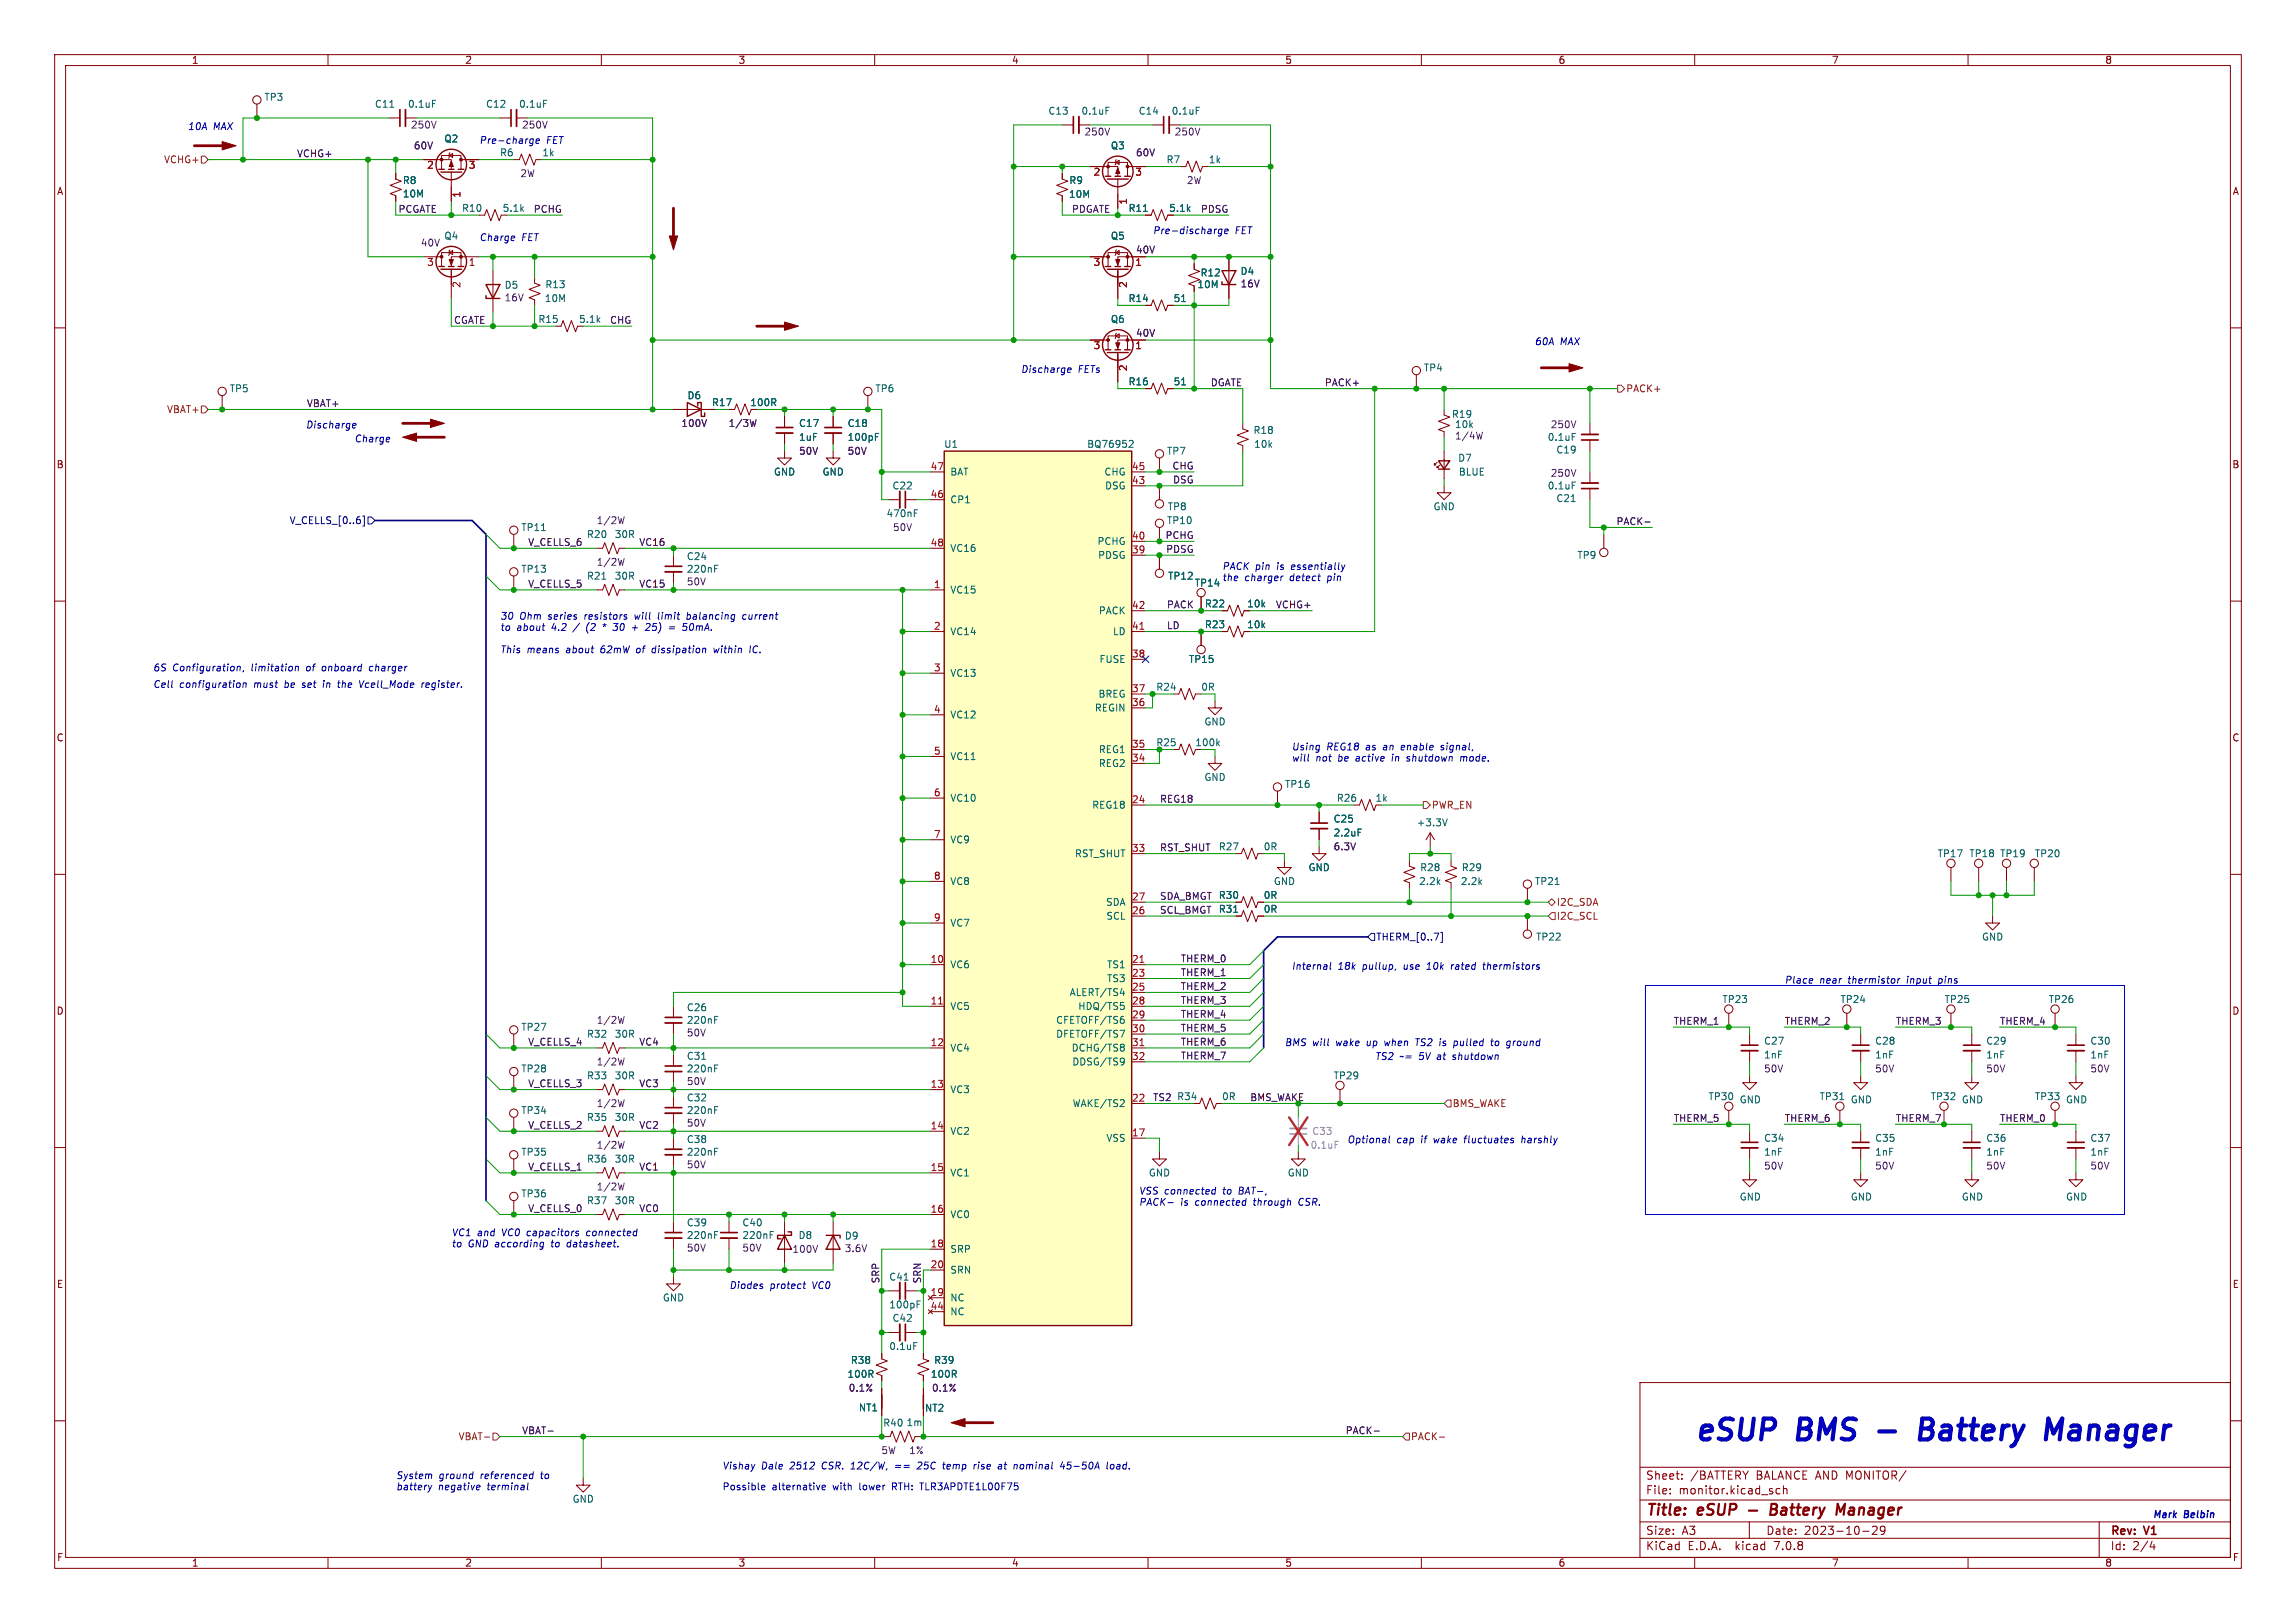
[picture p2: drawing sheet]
<svg xmlns="http://www.w3.org/2000/svg" width="420mm" height="297mm" viewBox="0 0 420 297" stroke-linecap="round" stroke-linejoin="round" font-family="sans-serif">
<defs><g id="words">
<g font-size="5.3" fill="#0000c2">
<text x="309.9" y="263.9">eSUP</text>
<text x="329" y="263.9">BMS</text>
<text x="354.4" y="263.9">Battery</text>
<text x="378.9" y="263.9">Manager</text>
</g>
<g font-size="2.8" fill="#840000">
<text x="301" y="277.9">Title:</text>
<text x="310.6" y="277.9">eSUP</text>
<text x="325.5" y="277.9">Battery</text>
<text x="338.4" y="277.9">Manager</text>
</g>
<g font-size="2.1" fill="#840000">
<text x="301" y="273.7">File:</text>
<text x="301" y="271">Sheet:</text>
<text x="307.1" y="273.7">monitor.kicad_sch</text>
<text x="309.2" y="271">/BATTERY</text>
<text x="321.3" y="271">BALANCE AND MONITOR/</text>
<text x="301" y="281.1">Size:</text>
<text x="307.6" y="281.1">A3</text>
<text x="323" y="281.1">Date:</text>
<text x="330" y="281.1">2023-10-29</text>
<text x="386" y="281.3">Rev:</text>
<text x="392.4" y="281.3">V1</text>
<text x="301" y="283.9">KiCad</text>
<text x="308.7" y="283.9">E.D.A.</text>
<text x="317.6" y="283.9">kicad</text>
<text x="324.8" y="283.9">7.0.8</text>
<text x="386" y="283.9">Id:</text>
<text x="390.1" y="283.9">2/4</text>
</g>
<g font-size="1.8" fill="#840000">
<text x="35" y="11.9">1</text>
<text x="85" y="11.9">2</text>
<text x="135" y="11.9">3</text>
<text x="185" y="11.9">4</text>
<text x="235" y="11.9">5</text>
<text x="285" y="11.9">6</text>
<text x="335" y="11.9">7</text>
<text x="385" y="11.9">8</text>
<text x="10.3" y="35.9">A</text>
<text x="408.3" y="35.9">A</text>
<text x="213.8" y="39">5.1k</text>
<text x="137.1" y="74.5">100R</text>
<text x="10.3" y="85.9">B</text>
<text x="408.2" y="85.9">B</text>
<text x="10.3" y="135.9">C</text>
<text x="408.2" y="135.9">C</text>
<text x="10.3" y="185.9">D</text>
<text x="408.2" y="185.9">D</text>
<text x="10.3" y="235.9">E</text>
<text x="408.3" y="235.9">E</text>
<text x="10.3" y="285.9">F</text>
<text x="35" y="286.9">1</text>
<text x="85" y="286.9">2</text>
<text x="135" y="286.9">3</text>
<text x="185" y="286.9">4</text>
<text x="235" y="286.9">5</text>
<text x="285" y="286.9">6</text>
<text x="335" y="286.9">7</text>
<text x="385" y="286.9">8</text>
<text x="408.3" y="285.9">F</text>
</g>
<g font-size="1.8" fill="#0000c2">
<text x="34.3" y="23.9">10A</text>
<text x="39" y="23.9">MAX</text>
<text x="87.6" y="26.4">Pre-charge</text>
<text x="99.9" y="26.4">FET</text>
<text x="87.6" y="44.2">Charge</text>
<text x="95.4" y="44.2">FET</text>
<text x="210.8" y="42.9">Pre-discharge</text>
<text x="225.9" y="42.9">FET</text>
<text x="280.7" y="63.3">60A</text>
<text x="285.3" y="63.3">MAX</text>
<text x="186.7" y="68.3">Discharge</text>
<text x="197.2" y="68.3">FETs</text>
<text x="55.9" y="78.5">Discharge</text>
<text x="64.8" y="81">Charge</text>
<text x="223.5" y="104.4">PACK pin</text>
<text x="223.5" y="106.4">the</text>
<text x="227.7" y="106.4">charger</text>
<text x="233.7" y="104.4">is</text>
<text x="236" y="106.4">detect</text>
<text x="236.5" y="104.4">essentially</text>
<text x="243.1" y="106.4">pin</text>
<text x="91.4" y="113.5">30</text>
<text x="95" y="113.5">Ohm</text>
<text x="100.4" y="113.5">series</text>
<text x="107.2" y="113.5">resistors</text>
<text x="116.6" y="113.5">will</text>
<text x="121" y="113.5">limit</text>
<text x="126.5" y="113.5">balancing</text>
<text x="136.9" y="113.5">current</text>
<text x="91.4" y="115.5">to</text>
<text x="91.4" y="119.6">This</text>
<text x="94.5" y="115.5">about</text>
<text x="96.4" y="119.6">means</text>
<text x="101" y="115.5">4.2</text>
<text x="103.6" y="119.6">about</text>
<text x="105.2" y="115.5">/</text>
<text x="107.7" y="115.5">(2</text>
<text x="110.1" y="119.6">62mW</text>
<text x="110.9" y="115.5">*</text>
<text x="113" y="115.5">30</text>
<text x="116.6" y="115.5">+</text>
<text x="116.9" y="119.6">of</text>
<text x="119.4" y="115.5">25)</text>
<text x="119.9" y="119.6">dissipation</text>
<text x="123.8" y="115.5">=</text>
<text x="126.6" y="115.5">50mA.</text>
<text x="131.4" y="119.6">within</text>
<text x="138.2" y="119.6">IC.</text>
<text x="27.9" y="126">Cell</text>
<text x="27.9" y="122.9">6S</text>
<text x="31.5" y="122.9">Configuration,</text>
<text x="32.8" y="126">configuration</text>
<text x="46.1" y="122.9">limitation</text>
<text x="46.5" y="126">must</text>
<text x="52.3" y="126">be</text>
<text x="55.7" y="126">set</text>
<text x="56.3" y="122.9">of</text>
<text x="59.4" y="122.9">onboard</text>
<text x="59.7" y="126">in</text>
<text x="62.7" y="126">the</text>
<text x="66.8" y="126">Vcell_Mode</text>
<text x="68.2" y="122.9">charger</text>
<text x="78.4" y="126">register.</text>
<text x="236.2" y="137.4">Using</text>
<text x="242.7" y="137.4">REG18</text>
<text x="249.9" y="137.4">as</text>
<text x="253.3" y="137.4">an</text>
<text x="256.7" y="137.4">enable</text>
<text x="264.2" y="137.4">signal,</text>
<text x="236.2" y="139.5">will</text>
<text x="240.7" y="139.5">not</text>
<text x="244.9" y="139.5">be</text>
<text x="248.3" y="139.5">active</text>
<text x="255.1" y="139.5">in</text>
<text x="258" y="139.5">shutdown</text>
<text x="268" y="139.5">mode.</text>
<text x="236.2" y="177.6">Internal</text>
<text x="244.7" y="177.6">18k</text>
<text x="249.3" y="177.6">pullup,</text>
<text x="257" y="177.6">use</text>
<text x="261.5" y="177.6">10k</text>
<text x="266.1" y="177.6">rated</text>
<text x="272.2" y="177.6">thermistors</text>
<text x="326.4" y="180.1">Place</text>
<text x="332.8" y="180.1">near</text>
<text x="338.2" y="180.1">thermistor</text>
<text x="349.1" y="180.1">input</text>
<text x="355" y="180.1">pins</text>
<text x="234.9" y="191.5">BMS will</text>
<text x="244.5" y="191.5">wake</text>
<text x="250.3" y="191.5">up</text>
<text x="253.7" y="191.5">when</text>
<text x="259.6" y="191.5">TS2</text>
<text x="264.2" y="191.5">is</text>
<text x="267" y="191.5">pulled</text>
<text x="274" y="191.5">to</text>
<text x="277.1" y="191.5">ground</text>
<text x="251.5" y="194.1">TS2</text>
<text x="256" y="194.1">~=</text>
<text x="259.7" y="194.1">5V at</text>
<text x="266.2" y="194.1">shutdown</text>
<text x="246.4" y="209.3">Optional</text>
<text x="255.5" y="209.3">cap</text>
<text x="260" y="209.3">if</text>
<text x="262.5" y="209.3">wake</text>
<text x="268.3" y="209.3">fluctuates</text>
<text x="279" y="209.3">harshly</text>
<text x="208.3" y="218.7">VSS connected</text>
<text x="208.3" y="220.7">PACK-</text>
<text x="215.9" y="220.7">is</text>
<text x="218.7" y="220.7">connected</text>
<text x="223.8" y="218.7">to</text>
<text x="226.9" y="218.7">BAT-,</text>
<text x="229.6" y="220.7">through</text>
<text x="238" y="220.7">CSR.</text>
<text x="82.5" y="226.3">VC1</text>
<text x="87.3" y="226.3">and</text>
<text x="91.9" y="226.3">VC0 capacitors</text>
<text x="107.7" y="226.3">connected</text>
<text x="82.5" y="228.4">to</text>
<text x="85.6" y="228.4">GND according</text>
<text x="101.1" y="228.4">to</text>
<text x="104.2" y="228.4">datasheet.</text>
<text x="133.3" y="236">Diodes</text>
<text x="140.8" y="236">protect</text>
<text x="148.7" y="236">VC0</text>
<text x="132.1" y="269">Vishay</text>
<text x="139.2" y="269">Dale</text>
<text x="144.6" y="269">2512</text>
<text x="150.6" y="269">CSR.</text>
<text x="156.1" y="269">12C/W,</text>
<text x="164.4" y="269">==</text>
<text x="168.7" y="269">25C</text>
<text x="173.5" y="269">temp</text>
<text x="179.4" y="269">rise</text>
<text x="184" y="269">at</text>
<text x="187.1" y="269">nominal</text>
<text x="195.8" y="269">45-50A</text>
<text x="204.5" y="269">load.</text>
<text x="72.4" y="270.8">System</text>
<text x="72.4" y="272.8">battery</text>
<text x="80.2" y="272.8">negative</text>
<text x="80.3" y="270.8">ground</text>
<text x="88" y="270.8">referenced</text>
<text x="89.2" y="272.8">terminal</text>
<text x="99.2" y="270.8">to</text>
<text x="132.1" y="272.8">Possible</text>
<text x="141.2" y="272.8">alternative</text>
<text x="152.5" y="272.8">with</text>
<text x="157.5" y="272.8">lower</text>
<text x="163.7" y="272.8">RTH: TLR3APDTE1L00F75</text>
<text x="393.7" y="277.9">Mark</text>
<text x="399.6" y="277.9">Belbin</text>
</g>
<g font-size="1.8" fill="#006464">
<text x="48.3" y="18.6">TP3</text>
<text x="68.5" y="19.9">C11</text>
<text x="74.5" y="19.9">0.1uF</text>
<text x="88.8" y="19.9">C12</text>
<text x="94.9" y="19.9">0.1uF</text>
<text x="191.7" y="21.2">C13</text>
<text x="197.7" y="21.2">0.1uF</text>
<text x="208.2" y="21.2">C14</text>
<text x="214.2" y="21.2">0.1uF</text>
<text x="81.2" y="26.3">Q2</text>
<text x="91.4" y="28.8">R6</text>
<text x="99.1" y="28.8">1k</text>
<text x="203.1" y="27.5">Q3</text>
<text x="73.6" y="33.9">R8</text>
<text x="195.5" y="33.9">R9</text>
<text x="213.3" y="30.1">R7</text>
<text x="221" y="30.1">1k</text>
<text x="73.6" y="36.3">10M</text>
<text x="84.4" y="39">R10</text>
<text x="91.9" y="39">5.1k</text>
<text x="195.4" y="36.4">10M</text>
<text x="206.3" y="39">R11</text>
<text x="81.2" y="44">Q4</text>
<text x="203.1" y="44">Q5</text>
<text x="92.2" y="53">D5</text>
<text x="99.7" y="52.9">R13</text>
<text x="218.9" y="52.9">10M</text>
<text x="219.5" y="50.8">R12</text>
<text x="226.8" y="50.5">D4</text>
<text x="98.4" y="59.3">R15</text>
<text x="99.6" y="55.5">10M</text>
<text x="105.8" y="59.3">5.1k</text>
<text x="203.1" y="59.3">Q6</text>
<text x="206.3" y="55.5">R14</text>
<text x="214.6" y="55.5">51</text>
<text x="41.9" y="72">TP5</text>
<text x="160" y="72">TP6</text>
<text x="206.3" y="70.7">R16</text>
<text x="214.6" y="70.7">51</text>
<text x="260.4" y="68.2">TP4</text>
<text x="125.7" y="73.3">D6</text>
<text x="130.1" y="74.5">R17</text>
<text x="265.5" y="76.7">R19</text>
<text x="146.1" y="80.9">1uF</text>
<text x="146.1" y="78.3">C17</text>
<text x="154.9" y="80.9">100pF</text>
<text x="154.9" y="78.3">C18</text>
<text x="172.6" y="82.1">U1</text>
<text x="198.8" y="82.1">BQ76952</text>
<text x="213.4" y="83.4">TP7</text>
<text x="229.2" y="79.6">R18</text>
<text x="229.3" y="82.1">10k</text>
<text x="266" y="78.5">10k</text>
<text x="283" y="80.9">0.1uF</text>
<text x="284.6" y="83.2">C19</text>
<text x="141.5" y="87.2">GND</text>
<text x="150.4" y="87.2">GND</text>
<text x="163.2" y="89.8">C22</text>
<text x="173.7" y="87.2">BAT</text>
<text x="201.9" y="87.2">CHG</text>
<text x="202" y="89.8">DSG</text>
<text x="266.6" y="84.7">D7</text>
<text x="266.8" y="87.2">BLUE</text>
<text x="283" y="89.8">0.1uF</text>
<text x="162.1" y="94.8">470nF</text>
<text x="173.7" y="92.3">CP1</text>
<text x="213.5" y="93.6">TP8</text>
<text x="262.1" y="93.6">GND</text>
<text x="284.6" y="92.1">C21</text>
<text x="95.3" y="97.4">TP11</text>
<text x="107.3" y="98.7">R20</text>
<text x="112.4" y="98.7">30R</text>
<text x="173.7" y="101.2">VC16</text>
<text x="200.7" y="99.9">PCHG</text>
<text x="213.4" y="96.1">TP10</text>
<text x="95.3" y="105">TP13</text>
<text x="107.3" y="106.3">R21</text>
<text x="112.4" y="106.3">30R</text>
<text x="125.5" y="105">220nF</text>
<text x="125.5" y="102.7">C24</text>
<text x="200.8" y="102.5">PDSG</text>
<text x="213.6" y="106.3">TP12</text>
<text x="218.4" y="107.5">TP14</text>
<text x="288.4" y="102.5">TP9</text>
<text x="173.7" y="108.8">VC15</text>
<text x="200.9" y="112.6">PACK</text>
<text x="220.3" y="111.4">R22</text>
<text x="228" y="111.4">10k</text>
<text x="173.7" y="116.4">VC14</text>
<text x="203.5" y="116.4">LD</text>
<text x="220.3" y="115.2">R23</text>
<text x="228" y="115.2">10k</text>
<text x="173.7" y="124.1">VC13</text>
<text x="201" y="121.5">FUSE</text>
<text x="217.4" y="121.5">TP15</text>
<text x="173.7" y="131.7">VC12</text>
<text x="200.2" y="130.4">REGIN</text>
<text x="200.8" y="127.9">BREG</text>
<text x="211.4" y="126.6">R24</text>
<text x="220.2" y="132.9">GND</text>
<text x="173.7" y="139.3">VC11</text>
<text x="200.9" y="138">REG1</text>
<text x="200.9" y="140.6">REG2</text>
<text x="220.2" y="143.1">GND</text>
<text x="173.7" y="146.9">VC10</text>
<text x="199.7" y="148.2">REG18</text>
<text x="235" y="144.4">TP16</text>
<text x="244.4" y="146.9">R26</text>
<text x="251.5" y="146.9">1k</text>
<text x="173.7" y="154.5">VC9</text>
<text x="222.8" y="155.8">R27</text>
<text x="231.1" y="155.8">0R</text>
<text x="243.8" y="150.7">C25</text>
<text x="243.8" y="153.3">2.2uF</text>
<text x="259.1" y="151.4">+3.3V</text>
<text x="196.5" y="157.1">RST_SHUT</text>
<text x="239.3" y="159.6">GND</text>
<text x="259.7" y="159.6">R28</text>
<text x="267.3" y="159.6">R29</text>
<text x="354.3" y="157.1">TP17</text>
<text x="360.1" y="157.1">TP18</text>
<text x="365.8" y="157.1">TP19</text>
<text x="372.1" y="157.1">TP20</text>
<text x="173.7" y="162.2">VC8</text>
<text x="202.2" y="166">SDA</text>
<text x="222.8" y="164.7">R30</text>
<text x="222.8" y="167.2">R31</text>
<text x="231.1" y="164.7">0R</text>
<text x="231.1" y="167.2">0R</text>
<text x="232.9" y="162.2">GND</text>
<text x="259.5" y="162.2">2.2k</text>
<text x="267.1" y="162.2">2.2k</text>
<text x="280.7" y="162.2">TP21</text>
<text x="173.7" y="169.8">VC7</text>
<text x="202.3" y="168.5">SCL</text>
<text x="280.9" y="172.3">TP22</text>
<text x="362.5" y="172.3">GND</text>
<text x="173.7" y="177.4">VC6</text>
<text x="202.4" y="177.4">TS1</text>
<text x="202.4" y="179.9">TS3</text>
<text x="125.5" y="185.2">C26</text>
<text x="173.7" y="185">VC5</text>
<text x="195.6" y="182.5">ALERT/TS4</text>
<text x="197.1" y="185">HDQ/TS5</text>
<text x="315" y="183.7">TP23</text>
<text x="336.6" y="183.7">TP24</text>
<text x="355.6" y="183.7">TP25</text>
<text x="374.7" y="183.7">TP26</text>
<text x="95.3" y="188.8">TP27</text>
<text x="107.3" y="190.1">R32</text>
<text x="112.4" y="190.1">30R</text>
<text x="125.5" y="187.6">220nF</text>
<text x="193.1" y="187.6">CFETOFF/TS6</text>
<text x="193.1" y="190.1">DFETOFF/TS7</text>
<text x="322.6" y="191.4">C27</text>
<text x="342.9" y="191.4">C28</text>
<text x="363.2" y="191.4">C29</text>
<text x="382.3" y="191.4">C30</text>
<text x="95.3" y="196.4">TP28</text>
<text x="107.3" y="197.7">R33</text>
<text x="112.4" y="197.7">30R</text>
<text x="125.5" y="196.4">220nF</text>
<text x="125.5" y="194.1">C31</text>
<text x="173.7" y="192.6">VC4</text>
<text x="195.9" y="192.6">DCHG/TS8</text>
<text x="196.1" y="195.2">DDSG/TS9</text>
<text x="243.8" y="197.7">TP29</text>
<text x="322.6" y="193.9">1nF</text>
<text x="342.9" y="193.9">1nF</text>
<text x="363.2" y="193.9">1nF</text>
<text x="382.3" y="193.9">1nF</text>
<text x="125.5" y="201.8">C32</text>
<text x="173.7" y="200.3">VC3</text>
<text x="196.1" y="202.8">WAKE/TS2</text>
<text x="223.4" y="201.5">0R</text>
<text x="312.4" y="201.5">TP30</text>
<text x="318.1" y="202.1">GND</text>
<text x="332.8" y="201.5">TP31</text>
<text x="338.4" y="202.1">GND</text>
<text x="353.1" y="201.5">TP32</text>
<text x="358.8" y="202.1">GND</text>
<text x="372.1" y="201.5">TP33</text>
<text x="377.8" y="202.1">GND</text>
<text x="95.3" y="204.1">TP34</text>
<text x="107.3" y="205.3">R35</text>
<text x="112.4" y="205.3">30R</text>
<text x="125.5" y="204.1">220nF</text>
<text x="125.5" y="209.4">C38</text>
<text x="173.7" y="207.9">VC2</text>
<text x="202.3" y="209.1">VSS</text>
<text x="322.6" y="209.1">C34</text>
<text x="342.9" y="209.1">C35</text>
<text x="363.2" y="209.1">C36</text>
<text x="382.3" y="209.1">C37</text>
<text x="95.3" y="211.7">TP35</text>
<text x="107.3" y="213">R36</text>
<text x="112.4" y="213">30R</text>
<text x="125.5" y="211.7">220nF</text>
<text x="173.7" y="215.5">VC1</text>
<text x="210.1" y="215.5">GND</text>
<text x="235.5" y="215.5">GND</text>
<text x="322.6" y="211.7">1nF</text>
<text x="342.9" y="211.7">1nF</text>
<text x="363.2" y="211.7">1nF</text>
<text x="382.3" y="211.7">1nF</text>
<text x="95.3" y="219.3">TP36</text>
<text x="107.3" y="220.6">R37</text>
<text x="112.4" y="220.6">30R</text>
<text x="318.1" y="219.9">GND</text>
<text x="338.4" y="219.9">GND</text>
<text x="358.8" y="219.9">GND</text>
<text x="377.8" y="219.9">GND</text>
<text x="125.5" y="226.9">220nF</text>
<text x="125.5" y="224.6">C39</text>
<text x="135.7" y="226.9">220nF</text>
<text x="135.7" y="224.6">C40</text>
<text x="146" y="226.9">D8</text>
<text x="154.4" y="227">D9</text>
<text x="173.7" y="223.1">VC0</text>
<text x="173.7" y="229.5">SRP</text>
<text x="173.7" y="233.3">SRN</text>
<text x="121.2" y="238.4">GND</text>
<text x="162.6" y="239.6">100pF</text>
<text x="162.6" y="234.5">C41</text>
<text x="173.7" y="238.4">NC</text>
<text x="163.2" y="242.1">C42</text>
<text x="173.7" y="240.9">NC</text>
<text x="155.5" y="249.8">R38</text>
<text x="162.6" y="247.2">0.1uF</text>
<text x="170.8" y="249.8">R39</text>
<text x="154.9" y="252.3">100R</text>
<text x="170.2" y="252.3">100R</text>
<text x="157" y="258.5">NT1</text>
<text x="161.5" y="261.3">R40</text>
<text x="165.7" y="261.2">1m</text>
<text x="169.1" y="258.5">NT2</text>
<text x="104.6" y="275.2">GND</text>
</g>
<g font-size="1.8" fill="#840084">
<text x="75.1" y="23.7">250V</text>
<text x="95.4" y="23.7">250V</text>
<text x="75.6" y="27.5">60V</text>
<text x="198.3" y="25">250V</text>
<text x="207.7" y="28.8">60V</text>
<text x="214.8" y="25">250V</text>
<text x="95.1" y="32.6">2W</text>
<text x="217" y="33.9">2W</text>
<text x="76.9" y="45.3">40V</text>
<text x="207.7" y="46.6">40V</text>
<text x="226.8" y="52.8">16V</text>
<text x="92.2" y="55.3">16V</text>
<text x="207.7" y="61.8">40V</text>
<text x="124.5" y="78.3">100V</text>
<text x="133.2" y="78.3">1/3W</text>
<text x="146.1" y="83.4">50V</text>
<text x="154.9" y="83.4">50V</text>
<text x="266.1" y="80.6">1/4W</text>
<text x="283.6" y="78.6">250V</text>
<text x="283.6" y="87.5">250V</text>
<text x="109.1" y="96.1">1/2W</text>
<text x="163.2" y="97.4">50V</text>
<text x="109.1" y="103.7">1/2W</text>
<text x="125.5" y="107.3">50V</text>
<text x="243.8" y="155.8">6.3V</text>
<text x="109.1" y="187.6">1/2W</text>
<text x="125.5" y="189.9">50V</text>
<text x="109.1" y="195.2">1/2W</text>
<text x="322.6" y="196.4">50V</text>
<text x="342.9" y="196.4">50V</text>
<text x="363.2" y="196.4">50V</text>
<text x="382.3" y="196.4">50V</text>
<text x="109.1" y="202.8">1/2W</text>
<text x="125.5" y="198.8">50V</text>
<text x="125.5" y="206.4">50V</text>
<text x="109.1" y="210.4">1/2W</text>
<text x="125.5" y="214">50V</text>
<text x="322.6" y="214.2">50V</text>
<text x="342.9" y="214.2">50V</text>
<text x="363.2" y="214.2">50V</text>
<text x="382.3" y="214.2">50V</text>
<text x="109.1" y="218">1/2W</text>
<text x="125.5" y="229.2">50V</text>
<text x="135.7" y="229.2">50V</text>
<text x="144.9" y="229.5">100V</text>
<text x="154.4" y="229.3">3.6V</text>
<text x="155.1" y="254.9">0.1%</text>
<text x="170.4" y="254.9">0.1%</text>
<text x="161.1" y="266.3">5W</text>
<text x="166.2" y="266.3">1%</text>
</g>
<g font-size="1.8" fill="#0f0f0f">
<text x="54.2" y="28.9">VCHG+</text>
<text x="72.8" y="39">PCGATE</text>
<text x="97.5" y="39">PCHG</text>
<text x="196" y="39">PDGATE</text>
<text x="219.6" y="39">PDSG</text>
<text x="83" y="59.3">CGATE</text>
<text x="111.5" y="59.3">CHG</text>
<text x="221.4" y="70.8">DGATE</text>
<text x="242.2" y="70.8">PACK+</text>
<text x="56" y="74.6">VBAT+</text>
<text x="214.4" y="86">CHG</text>
<text x="214.5" y="88.6">DSG</text>
<text x="96.5" y="100">V_CELLS_6</text>
<text x="116.8" y="100">VC16</text>
<text x="213.1" y="98.7">PCHG</text>
<text x="213.2" y="101.3">PDSG</text>
<text x="295.6" y="96.2">PACK-</text>
<text x="96.5" y="107.6">V_CELLS_5</text>
<text x="116.8" y="107.6">VC15</text>
<text x="213.4" y="111.4">PACK</text>
<text x="233.3" y="111.4">VCHG+</text>
<text x="213.4" y="115.2">LD</text>
<text x="212.1" y="147">REG18</text>
<text x="212.1" y="155.9">RST_SHUT</text>
<text x="212.1" y="167.3">SCL_BMGT R31</text>
<text x="212.1" y="164.8">SDA_BMGT R30</text>
<text x="215.9" y="176.2">THERM_0</text>
<text x="215.9" y="178.7">THERM_1</text>
<text x="215.9" y="181.3">THERM_2</text>
<text x="215.9" y="183.8">THERM_3</text>
<text x="96.5" y="191.4">V_CELLS_4</text>
<text x="116.8" y="191.4">VC4</text>
<text x="215.9" y="188.9">THERM_5</text>
<text x="215.9" y="191.4">THERM_6</text>
<text x="215.9" y="186.3">THERM_4</text>
<text x="306.1" y="187.6">THERM_1</text>
<text x="326.4" y="187.6">THERM_2</text>
<text x="346.7" y="187.6">THERM_3</text>
<text x="365.8" y="187.6">THERM_4</text>
<text x="215.9" y="194">THERM_7</text>
<text x="96.5" y="199">V_CELLS_3</text>
<text x="116.8" y="199">VC3</text>
<text x="210.8" y="201.6">TS2 R34</text>
<text x="96.5" y="206.7">V_CELLS_2</text>
<text x="116.8" y="206.7">VC2</text>
<text x="306.1" y="205.4">THERM_5</text>
<text x="326.4" y="205.4">THERM_6</text>
<text x="346.7" y="205.4">THERM_7</text>
<text x="365.8" y="205.4">THERM_0</text>
<text x="96.5" y="214.3">V_CELLS_1</text>
<text x="116.8" y="214.3">VC1</text>
<text x="96.5" y="221.9">V_CELLS_0</text>
<text x="116.8" y="221.9">VC0</text>
<text x="160.9" y="234.9" transform="rotate(-90 160.9 234.9)">SRP</text>
<text x="168.6" y="234.9" transform="rotate(-90 168.6 234.9)">SRN</text>
<text x="95.4" y="262.5">VBAT-</text>
<text x="246.1" y="262.5">PACK-</text>
</g>
<g font-size="1.8" fill="#725600">
<text x="29.9" y="30.1">VCHG+</text>
<text x="297.4" y="72">PACK+</text>
<text x="30.4" y="75.8">VBAT+</text>
<text x="261.8" y="148.2">PWR_EN</text>
<text x="284.7" y="166">I2C_SDA</text>
<text x="284.7" y="168.5">I2C_SCL</text>
<text x="265.6" y="202.8">BMS_WAKE</text>
<text x="83.8" y="263.8">VBAT-</text>
<text x="258" y="263.8">PACK-</text>
</g>
<g font-size="1.8" fill="#a90000">
<text x="78" y="31.2">2</text>
<text x="85.7" y="31.2">3</text>
<text x="200" y="32.5">2</text>
<text x="207.6" y="32.5">3</text>
<text x="84.5" y="36.3" transform="rotate(-90 84.5 36.3)">1</text>
<text x="206.5" y="37.5" transform="rotate(-90 206.5 37.5)">1</text>
<text x="78" y="49">3</text>
<text x="84.5" y="52.8" transform="rotate(-90 84.5 52.8)">2</text>
<text x="85.7" y="49">1</text>
<text x="200" y="49">3</text>
<text x="206.5" y="52.8" transform="rotate(-90 206.5 52.8)">2</text>
<text x="207.6" y="49">1</text>
<text x="200" y="64.2">3</text>
<text x="207.6" y="64.2">1</text>
<text x="206.5" y="68" transform="rotate(-90 206.5 68)">2</text>
<text x="170.1" y="86.1">47</text>
<text x="207" y="88.6">43</text>
<text x="207" y="86.1">45</text>
<text x="170.1" y="91.2">46</text>
<text x="170.1" y="100.1">48</text>
<text x="207" y="101.3">39</text>
<text x="207" y="98.8">40</text>
<text x="170.7" y="107.7">1</text>
<text x="207" y="111.5">42</text>
<text x="170.7" y="115.3">2</text>
<text x="207" y="115.3">41</text>
<text x="170.7" y="122.9">3</text>
<text x="207" y="120.4">38</text>
<text x="170.7" y="130.6">4</text>
<text x="207" y="129.3">36</text>
<text x="207" y="126.7">37</text>
<text x="207" y="136.9">35</text>
<text x="170.7" y="138.2">5</text>
<text x="207" y="139.4">34</text>
<text x="170.7" y="145.8">6</text>
<text x="207" y="147.1">24</text>
<text x="170.7" y="153.4">7</text>
<text x="207" y="156">33</text>
<text x="170.7" y="161">8</text>
<text x="207" y="167.4">26</text>
<text x="207" y="164.8">27</text>
<text x="170.7" y="168.7">9</text>
<text x="170.1" y="176.3">10</text>
<text x="207" y="176.3">21</text>
<text x="207" y="178.8">23</text>
<text x="170.1" y="183.9">11</text>
<text x="207" y="183.9">28</text>
<text x="207" y="181.4">25</text>
<text x="170.1" y="191.5">12</text>
<text x="207" y="186.4">29</text>
<text x="207" y="189">30</text>
<text x="207" y="191.5">31</text>
<text x="207" y="194.1">32</text>
<text x="170.1" y="199.1">13</text>
<text x="207" y="201.7">22</text>
<text x="170.1" y="206.8">14</text>
<text x="207" y="208">17</text>
<text x="170.1" y="214.4">15</text>
<text x="170.1" y="222">16</text>
<text x="170.1" y="228.3">18</text>
<text x="170.1" y="232.2">20</text>
<text x="170.1" y="239.8">44</text>
<text x="170.1" y="237.2">19</text>
</g>
<g font-size="1.8" fill="#000084">
<text x="52.9" y="96.1">V_CELLS_[0..6]</text>
<text x="251.7" y="172.3">THERM_[0..7]</text>
</g>
<g font-size="1.8" fill="#009600">
<text x="219.6" y="126.6">0R</text>
<text x="211.4" y="136.8">R25</text>
<text x="218.5" y="136.8">100k</text>
<text x="228.6" y="201.6">BMS_WAKE</text>
</g>
<g font-size="1.8" fill="#989898">
<text x="239.9" y="207.9">C33</text>
<text x="239.6" y="210.4">0.1uF</text>
</g>
</g></defs>
<g fill="none" stroke="#840000" stroke-width=".18">
<path d="M10 10h400v277h-400zM12 12h396v273h-396zM47 19.1v2.5M60 10v2M110 10v2M160 10v2M210 10v2M260 10v2M310 10v2M360 10v2M71.1 21.6h2.1M72.4 31.8v1l1 .3-2 .8 2 .8-2 .7 1 .4v1"/>
<path d="M74.2 21.6h2M77.5 29.2h5v1.8M80.8 31v-2.6h3.5v2.6M82.2 28.4l.6-.3v.7zM82.3 27.9l-.1 .2v.7l-.2 .2M82.5 31.5v5.3M84.3 29.2h3.3M87.6 39.4h1l.4-1 .8 2 .8-2 .7 2 .4-1M91.4 21.6h2.1M94 29.2h1l.4-1 .7 2 .8-2 .8 2 .3-1h1.1M94.5 21.6h2M194.3 31.8v1l1 .3-2 .8 2 .8-2 .7 1 .4v1"/>
<path d="M194.3 22.9h2M197.4 22.9h2M199.4 30.5h5.1v1.8M202.7 32.3v-2.6h3.5v2.6M204.1 29.7l.6-.4v.8zM204.2 29.2l-.1 .1v.8l-.1 .1M204.5 32.8v5.3M206.2 30.5h3.3M209.5 39.4h1.1l.3-1 .8 2 .8-2 .7 2 .4-1M210.8 22.9h2.1M213.9 22.9h2M215.9 30.5h1l.4-1 .8 2 .7-2 .8 2 .4-1h1"/>
<path d="M10 60h2M77.5 47h3.3M80.8 48.8v-2.6h3.5v2.6M82.2 46.2l.6-.4v.8zM82.3 45.7l-.1 .1v.8l-.2 .1M82.5 49.3v5.3M87.6 47h-5.1v1.8M90.2 49.5v7.7M97.8 50.8v1l1 .4-2 .8 2 .7-2 .8 1 .4v1M101.6 59.7h1l.4-1 .8 2 .7-2 .8 2 .4-1M199.4 47h3.3M202.7 48.8v-2.6h3.5v2.6"/>
<path d="M204.1 46.2l.6-.4v.8zM204.2 45.7l-.1 .1v.8l-.1 .1M204.5 49.3v5.3M209.5 55.9h1.1l.3-1 .8 2 .8-2 .7 2 .4-1h1M209.5 47h-5v1.8M218.4 48.3v1l1.1 .4-2.1 .7 2.1 .8-2.1 .7 1 .4v1M224.8 47v7.6M408 60h2M40.6 72.4v2.5M123.2 74.9h7.6M133.3 74.9h1.1l.3-1 .8 2 .8-2 .7 2 .4-1M143.5 76.2v2"/>
<path d="M143.5 79.2v2.1M152.4 76.2v2M152.4 79.2v2.1M158.7 72.4v2.5M199.4 62.2h3.3M202.7 64v-2.5h3.5v2.5M204.1 61.5l.6-.4v.7zM204.2 61l-.1 .1v.7l-.1 .2M204.5 64.5v5.4M209.5 71.1h1.1l.3-1 .8 2 .8-2 .7 2 .4-1h1M209.5 62.2h-5v1.8M227.3 77.5v1l1 .4-2 .7 2 .8-2 .8 1 .3v1.1"/>
<path d="M259.1 68.6v2.5M264.2 74.9v1l1 .4-2.1 .8 2.1 .8-2.1 .7 1.1 .4v1M290.8 77.5v2M94 97.8v2.5M143.5 82.6v1.2h1.3l-1.3 1.3-1.3-1.3h1.3M152.4 82.6v1.2h1.3l-1.3 1.3-1.3-1.3h1.3M162.6 91.4h2M165.6 91.4h2M170.2 91.4h2.5M170.2 86.4h2.5M207 86.4h2.5M207 99.1h2.5"/>
<path d="M207 88.9h2.5M212.1 83.8v2.6M212.1 88.9v2.5M212.1 96.5v2.6M262.9 84.6l-.5 .5v-.3v.3h.2M263.4 85.1l-.5 .5v-.3v.3h.2M264.2 88.9v1.3h1.2l-1.2 1.2-1.3-1.2h1.3M264.2 82.6v5M290.8 80.5v2.1M290.8 86.4v2M290.8 89.4v2M293.4 97.8v2.5"/>
<path d="M10 110h2M94 105.4v2.6M109.2 100.3h1l.4-1 .8 2 .7-2 .8 2 .4-1h1M109.2 108h1l.4-1.1 .8 2.1 .7-2.1 .8 2.1 .4-1h1M123.2 101.6v2M123.2 104.6v2.1M170.2 108h2.5M170.2 115.6h2.5M170.2 100.3h2.5M207 115.6h2.5M207 111.8h2.5M207 101.6h2.5"/>
<path d="M212.1 101.6v2.5M219.7 109.2v2.6M219.7 115.6v2.5M223.5 115.6h1l.4-1 .8 2 .7-2 .8 2 .4-1h1M223.5 111.8h1l.4-1.1 .8 2.1 .7-2.1 .8 2.1 .4-1h1M408 110h2M170.2 123.2h2.5M170.2 130.8h2.5M170.2 138.4h2.5M207 137.2h2.5M207 129.5h2.5M207 127h2.5"/>
<path d="M207 120.7h2.5M207 139.7h2.5M214.6 137.2h1l.4-1.1 .8 2.1 .8-2.1 .7 2.1 .4-1M214.6 127h1l.4-1 .8 2 .8-2 .7 2 .4-1h1M222.2 138.4v1.3h1.3l-1.3 1.3-1.2-1.3h1.2M222.2 128.3v1.2h1.3l-1.3 1.3-1.2-1.3h1.2M10 160h2M170.2 146.1h2.5M170.2 153.7h2.5M207 147.3h2.5M207 156.2h2.5M226.1 156.2h1l.4-1 .7 2 .8-2 .7 2 .4-1h1"/>
<path d="M233.7 144.8v2.5M234.9 157.5v1.3h1.3l-1.3 1.2-1.2-1.2h1.2M241.3 154.9v1.3h1.3l-1.3 1.3-1.3-1.3h1.3M241.3 148.6v2M241.3 151.6v2.1M247.6 147.3h1.1l.3-1 .8 2 .8-2 .7 2 .4-1M257.8 157.5v1l1 .4-2 .7 2 .8-2 .8 1 .3v1.1M261.6 152.4l-.7 1.3M261.6 152.4v2.5M261.6 152.4l.8 1.3M265.4 157.5v1l1 .4-2 .7 2 .8-2 .8 1 .3v1.1M356.9 158.8v2.5"/>
<path d="M361.9 158.8v2.5M367 158.8v2.5M372.1 158.8v2.5M408 160h2M170.2 176.5h2.5M170.2 161.3h2.5M170.2 168.9h2.5M207 176.5h2.5M207 179.1h2.5M207 167.6h2.5M207 165.1h2.5M226.1 165.1h1l.4-1 .7 2 .8-2 .7 2 .4-1h1"/>
<path d="M226.1 167.6h1l.4-1 .7 2.1 .8-2.1 .7 2.1 .4-1.1h1M279.4 162.6v2.5M279.4 167.6v2.6M364.5 167.6v1.3h1.3l-1.3 1.3-1.3-1.3h1.3M94 189.2v2.6M94 196.9v2.5M109.2 191.8h1l.4-1 .8 2 .7-2 .8 2 .4-1h1M109.2 199.4h1l.4-1 .8 2 .7-2 .8 2 .4-1h1M123.2 184.2v2M123.2 187.2v2M123.2 193v2.1M123.2 196.1v2"/>
<path d="M170.2 184.2h2.5M170.2 191.8h2.5M170.2 199.4h2.5M207 184.2h2.5M207 191.8h2.5M207 186.7h2.5M207 189.2h2.5M207 181.6h2.5M207 194.3h2.5M245.1 199.4v2.5M316.2 185.4v2.6M320 196.9v1.2h1.3l-1.3 1.3-1.2-1.3h1.2"/>
<path d="M320 189.2v2.1M320 192.3v2M337.8 185.4v2.6M340.4 196.9v1.2h1.2l-1.2 1.3-1.3-1.3h1.3M340.4 189.2v2.1M340.4 192.3v2M356.9 185.4v2.6M360.7 196.9v1.2h1.2l-1.2 1.3-1.3-1.3h1.3M360.7 189.2v2.1M360.7 192.3v2M375.9 185.4v2.6M379.7 196.9v1.2h1.3l-1.3 1.3-1.2-1.3h1.2"/>
<path d="M379.7 189.2v2.1M379.7 192.3v2M10 210h2M94 204.5v2.5M94 212.1v2.5M94 219.7v2.5M109.2 214.6h1l.4-1 .8 2 .7-2 .8 2 .4-1h1M109.2 207h1l.4-1 .8 2 .7-2 .8 2 .4-1h1M123.2 200.7v2M123.2 203.7v2M123.2 208.3v2M123.2 211.3v2.1"/>
<path d="M170.2 214.6h2.5M170.2 207h2.5M207 208.3h2.5M207 201.9h2.5M212.1 210.8v1.3h1.3l-1.3 1.3-1.3-1.3h1.3M218.4 201.9h1.1l.3-1 .8 2 .8-2 .7 2 .4-1h1M237.5 210.8v1.3h1.3l-1.3 1.3-1.3-1.3h1.3M316.2 203.2v2.5M320 214.6v1.3h1.3l-1.3 1.3-1.2-1.3h1.2M320 207v2M320 210.1v2M336.5 203.2v2.5"/>
<path d="M340.4 214.6v1.3h1.2l-1.2 1.3-1.3-1.3h1.3M340.4 207v2M340.4 210.1v2M355.6 203.2v2.5M360.7 214.6v1.3h1.2l-1.2 1.3-1.3-1.3h1.3M360.7 207v2M360.7 210.1v2M375.9 203.2v2.5M379.7 214.6v1.3h1.3l-1.3 1.3-1.2-1.3h1.2M379.7 207v2M379.7 210.1v2M408 210h2"/>
<path d="M109.2 222.2h1l.4-1 .8 2.1 .7-2.1 .8 2.1 .4-1.1h1M123.2 233.7v1.2h1.3l-1.3 1.3-1.3-1.3h1.3M123.2 223.5v2.1M123.2 226.6v2M133.3 223.5v2.1M133.3 226.6v2M143.5 223.5v7.6M152.4 223.5v7.6M162.6 236.2h2M165.6 236.2h2M169.8 239.6l.8 .8M170.2 222.2h2.5"/>
<path d="M170.2 228.6h2.5M170.2 232.4h2.5M170.2 237.5h2.5M170.6 239.6l-.8 .8M10 260h2M161.3 247.6v1.1l1 .3-2 .8 2 .8-2 .7 1 .4v1M161.3 254v5.1M162.6 243.8h2M165.6 243.8h2M168.9 247.6v1.1l1 .3-2 .8 2 .8-2 .7 1 .4v1M168.9 254v5.1M170.2 240h2.5"/>
<path d="M300 253h108v32h-108zM408 260h2M106.7 270.5v1.3h1.2l-1.2 1.2-1.3-1.2h1.3M161.3 262.9h1.5l.4-1 .8 2 .7-2 .8 2 .7-2 .8 2 .4-1h1.5M300 278.5h108M300 274.5h108M300 268.5h108M305.5 273.2v.2M305.5 272.5v.1M307.7 270.5v.2M307.7 269.8v.1M320 278.5v3"/>
<path d="M325.6 272.5l-.4-.1-.3 .3v.4l.1 .2h.6M326.2 272.5l.2-.1 .4 .1 .1 .9M326.2 271.9v1.5M343.3 279.4v.5l-.9 .9h1M344 279.4l-.1 .5 .2 .2 .4 .1 .3-.3M344.7 279.4a.99 .99 0 0 1-.3 1.4h-.3M384 278.5v6.5M60 285v2M110 285v2M160 285v2M210 285v2M260 285v2"/>
<path d="M300 281.5h108M310 285v2M340.7 280.2h1.2M360 285v2M393.7 282l-.4 1.1h.9M394 282.6v1"/>
<circle cx="47" cy="18.3" r=".76"/>
<circle cx="40.6" cy="71.6" r=".76"/>
<circle cx="158.7" cy="71.6" r=".76"/>
<circle cx="259.1" cy="67.8" r=".76"/>
<circle cx="94" cy="97" r=".76"/>
<circle cx="212.1" cy="95.8" r=".76"/>
<circle cx="212.1" cy="83.1" r=".76"/>
<circle cx="212.1" cy="92.2" r=".76"/>
<circle cx="94" cy="104.6" r=".76"/>
<circle cx="212.1" cy="104.9" r=".76"/>
<circle cx="219.7" cy="118.9" r=".76"/>
<circle cx="219.7" cy="108.5" r=".76"/>
<circle cx="293.4" cy="101.1" r=".76"/>
<circle cx="233.7" cy="144" r=".76"/>
<circle cx="356.9" cy="158" r=".76"/>
<circle cx="362" cy="158" r=".76"/>
<circle cx="367" cy="158" r=".76"/>
<circle cx="372.1" cy="158" r=".76"/>
<circle cx="279.4" cy="161.8" r=".76"/>
<circle cx="279.4" cy="170.9" r=".76"/>
<circle cx="94" cy="188.5" r=".76"/>
<circle cx="94" cy="196.1" r=".76"/>
<circle cx="245.1" cy="198.6" r=".76"/>
<circle cx="316.2" cy="184.7" r=".76"/>
<circle cx="337.8" cy="184.7" r=".76"/>
<circle cx="356.9" cy="184.7" r=".76"/>
<circle cx="375.9" cy="184.7" r=".76"/>
<circle cx="94" cy="218.9" r=".76"/>
<circle cx="94" cy="211.3" r=".76"/>
<circle cx="94" cy="203.7" r=".76"/>
<circle cx="316.2" cy="202.4" r=".76"/>
<circle cx="336.6" cy="202.4" r=".76"/>
<circle cx="355.6" cy="202.4" r=".76"/>
<circle cx="375.9" cy="202.4" r=".76"/>
</g>
<path d="M319.9 276.4h1.5M323.9 276.2h.7M324.6 276.2l.3 .1M324.7 275.2h-.6l-.3 2 1-.1M324.8 276.1l-.2 .1M336.2 275.2l.4 1.4 .9-1.4-.3 2" fill="none" stroke="#840000" stroke-width=".4"/>
<path d="M35.6 26.7h6.3M123.2 38.1v6.4M138.4 59.7h6.4M73.7 77.5h6.3M281.9 67.3h6.4M74.9 80h6.4M175.3 260.3h6.3" fill="none" stroke="#840000" stroke-width=".51"/>
<g fill="#840000" stroke="#840000" stroke-width=".18">
<path d="M143.5 58.9l2.5 .8-2.5 .8z"/>
<path d="M40.6 25.9l2.6 .8-2.6 .7z"/>
<path d="M82.5 29.5l.4 1h-.7z"/>
<path d="M204.1 62.7h.8l-.4 1.1z"/>
<path d="M78.7 76.7l2.6 .8-2.6 .7z"/>
<path d="M73.7 80l2.5-.8v1.6z"/>
<path d="M122.4 43.2h1.6l-.8 2.5z"/>
<path d="M174 260.3l2.5-.7v1.5z"/>
<path d="M204.1 47.5h.8l-.4 1z"/>
<path d="M204.5 30.7l.4 1.1h-.8z"/>
<path d="M82.2 47.5h.7l-.4 1z"/>
<path d="M287 66.5l2.6 .8-2.6 .8z"/>
<circle cx="80.8" cy="29.2" r=".25"/>
<circle cx="84.3" cy="29.2" r=".25"/>
<circle cx="206.2" cy="62.2" r=".25"/>
<circle cx="202.7" cy="62.2" r=".25"/>
<circle cx="206.2" cy="47" r=".25"/>
<circle cx="202.7" cy="47" r=".25"/>
<circle cx="202.7" cy="30.5" r=".25"/>
<circle cx="206.2" cy="30.5" r=".25"/>
<circle cx="84.3" cy="47" r=".25"/>
<circle cx="80.8" cy="47" r=".25"/>
</g>
<g fill="none" stroke="#006464" stroke-width=".18">
<path d="M71.3 19.6h.7M79.1 18.4h.6M99.4 18.4h.6M202.3 19.6h.6M218.8 19.6h.6M209.2 38.7h.7M216.1 55.2h.8M160.1 79.9h.5M160.1 79.3h.6M216.1 70.4h.8M287.6 79.3h.6M99.1 97.1h.7"/>
<path d="M167.2 93.9h.5M167.2 93.3h.7M206.7 80.6l.5 .1 .1 .3-.8 .9h.8M287.4 91.8h.7M287.6 88.2h.6M110.1 106h.7M130.7 104.1h.4M130.7 103.4h.6M222.7 136l.4 .5M223.1 135.6l-.5 .5M248.4 151.7h.6M264.7 149.9l-.4 1.2"/>
<path d="M225.7 166.9h.7M284.5 161.9h.7M128.4 193.8h.7M130.7 186.6h.4M130.7 186h.6M130.7 195.5h.4M130.7 194.9h.6M204.9 188.5h.8l-.5 1.3M204.9 181.8h.8M205 183.5h.6M205.1 183.9h.3l.3 .3-.2 .5h-.4M205.4 191.1l.3 .2-.3 .3 .3 .3v.2l-.3 .2"/>
<path d="M205.4 193.6l.3 .3a.94 .94 0 0 1-.3 .9M205.5 186.5l.2 .2-.2 .5M205.7 194.2l-.3 .2M130.7 202.5h.6M130.7 203.1h.4M130.7 210.7h.4M130.7 210.1h.6M204.9 202.5h.8M205.6 201.4v.4M336.5 201.2h.8M130.7 226h.4M130.7 225.4h.6"/>
<path d="M140.9 226h.4M140.9 225.4h.6M165.4 234.3h.7M167.8 238.7h.4M167.8 238.1h.6M167.1 245.7h.7"/>
</g>
<g fill="none" stroke="#840000" stroke-width=".33">
<path d="M74.2 20.1v3M94.5 20.1v3M197.4 21.3v3.1M213.9 21.3v3.1M142 79.2h3M150.9 79.2h3M289.3 79.5h3.1M164.6 89.9v3.1M289.3 88.4h3.1M121.7 104.6h3M239.8 151.6h3M121.7 187.2h3"/>
<path d="M121.7 196.1h3M318.5 192.3h3.1M338.8 192.3h3.1M359.2 192.3h3M378.2 192.3h3.1M121.7 203.7h3M121.7 211.3h3M318.5 210.1h3.1M338.8 210.1h3.1M359.2 210.1h3M378.2 210.1h3.1M121.7 226.6h3"/>
<path d="M131.8 226.6h3.1M164.6 234.7v3M164.6 242.3v3.1"/>
</g>
<g fill="none" stroke="#840000" stroke-width=".3">
<path d="M73.2 20.1v3M93.5 20.1v3M196.3 21.3v3.1M212.9 21.3v3.1M142 78.2h3M150.9 78.2h3M165.6 89.9v3.1M289.3 80.5h3.1M289.3 89.4h3.1M121.7 103.6h3M239.8 150.6h3M121.7 186.2h3"/>
<path d="M121.7 195.1h3M318.5 191.3h3.1M338.8 191.3h3.1M359.2 191.3h3M378.2 191.3h3.1M121.7 202.7h3M121.7 210.3h3M318.5 209h3.1M338.8 209h3.1M359.2 209h3M378.2 209h3.1M121.7 225.6h3"/>
<path d="M131.8 225.6h3.1M165.6 234.7v3M165.6 242.3v3.1"/>
</g>
<g fill="none" stroke="#840000" stroke-width=".25">
<path d="M80.3 31h1M80.6 31.5h3.9M82 31h1.1M83.8 31h1M202.2 32.3h1M202.6 32.8h3.8M204 32.3h1M205.7 32.3h1.1M80.3 48.8h1M80.6 49.3h3.9M82 48.8h1.1M83.8 48.8h1"/>
<path d="M88.9 54.1v.5h2.5M88.9 52.1h2.5l-1.2 2.5zM202.2 48.8h1M202.6 49.3h3.8M204 48.8h1M205.7 48.8h1.1M223.5 51.6v.5h2.6M223.5 49.5h2.6l-1.3 2.6zM125.7 73.7l2.6 1.2-2.6 1.3zM127.6 74.3v-.6h.7v2.5h.6v-.6M202.2 64h1M202.6 64.5h3.8"/>
<path d="M204 64h1M205.7 64h1.1M172.7 82.6h34.3v160h-34.3zM263.1 84.3h2.1l-1 1.6zM263.1 85.9h2.1M143.5 226.1l1.3 2.5h-2.6zM144.1 225.4h.7v.7h-2.6v.6h.7M151.1 226.1h2.6v.5M152.4 226.1l1.3 2.5h-2.6zM161.3 255.3v2.5M168.9 255.3v2.5"/>
<circle cx="82.5" cy="30.1" r="2.79"/>
<circle cx="204.5" cy="31.4" r="2.79"/>
<circle cx="82.5" cy="47.9" r="2.79"/>
<circle cx="204.5" cy="47.9" r="2.79"/>
<circle cx="204.5" cy="63.1" r="2.79"/>
</g>
<path d="M138.3 76.8l-.3 1.2-.2-.9M271.2 79.1l-.3 1.2-.3-.9M114.2 94.6l-.3 1.2-.3-.9M114.2 102.2l-.3 1.2-.3-.9M114.2 186l-.3 1.3-.3-.9M114.2 193.6l-.3 1.3-.3-.9M114.2 208.9l-.3 1.2-.3-.9M114.2 216.5l-.3 1.2-.3-.9M114.2 201.2l-.3 1.3-.3-.9" fill="none" stroke="#840084" stroke-width=".18"/>
<path d="M172.7 82.6h34.3v160h-34.3z" fill="#ffffc2" stroke="#ffffc2" stroke-width=".18"/>
<path d="M208.5 115.2h.7M208.5 176.1h.7M171.7 183.7h.7M208.5 191.4h.7" fill="none" stroke="#a90000" stroke-width=".18"/>
<path d="M236 206.5h3" fill="none" stroke="#a1a1a1" stroke-width=".33"/>
<path d="M236 207.5h3" fill="none" stroke="#a1a1a1" stroke-width=".3"/>
<path d="M237.5 204.5v2M237.5 207.5v2.1" fill="none" stroke="#a1a1a1" stroke-width=".18"/>
<path d="M244.2 208.9h.6" fill="none" stroke="#989898" stroke-width=".18"/>
<path d="M235.8 204.5l3.4 5.1M239.2 204.5l-3.4 5.1" fill="none" stroke="#eb3a3d" stroke-width=".46"/>
<path d="M36.8 28.6h.7l.6 .6-.6 .6h-.7zM36.8 74.3h.7l.6 .6-.6 .7h-.7zM295.9 70.5h.6l.7 .6-.7 .7h-.6zM260.3 146.7h.7l.6 .6-.6 .7h-.7zM283.2 165.1l.6-.6 .7 .6-.7 .6zM283.8 167h.7v1.3h-.7l-.6-.7zM264.8 201.3h.6v1.3h-.6l-.6-.7zM88.6 263h1M90.2 262.3h.6l.6 .6-.6 .6h-.6zM257.2 262.3h.6v1.2h-.6l-.7-.6zM263.3 263h1" fill="none" stroke="#725600" stroke-width=".18"/>
<path d="M66.4 94.4h.3v1.9h-.3M67.3 94.6h.6l.7 .7-.7 .6h-.6zM208.9 120l1.3 1.3M210.2 120l-1.3 1.3M250.8 170.8h.7v1.3h-.7l-.6-.6zM263.5 170.6h.3v1.9h-.3" fill="none" stroke="#000084" stroke-width=".18"/>
<path d="M300.9 95.5h1M100.2 261.9h1M251.4 261.9h.9" fill="none" stroke="#0f0f0f" stroke-width=".18"/>
<g fill="none" stroke="#0000c2" stroke-width=".18">
<path d="M97 26.2h.5M97.6 25.5l-.4-.1-.2 .1M97.6 25.4l-.2 1-.1 .2-.3 .1M98.1 25.8l.6-.1-.1-.2-.3-.1-.2 .2v.6h.5M94 43.2l.1 .3-.6 .1M222.4 41.9h.2M223.5 42l-.3-.1-.3 .3 .1 .5h.4M223.5 41.9l-.1 1-.3 .3-.3-.1M224 42.3l.6-.1v-.2l-.3-.1-.2 .2-.1 .6h.5M64.5 77.9l.6-.1v-.3h-.4l-.2 .2v.6h.5M195.3 67.7l.6-.1v-.2l-.4-.1-.2 .2v.6h.5M71.1 80l.2 .3-.6 .1"/>
<path d="M110.3 114.3l.3 .1-.2 .2M112.3 115.4h.3M114.4 112.5h.3M114.5 112.9l.2 .2-.2 .2M115.7 114.9h.9M116.1 112.5l.2 .8M116.2 114.4l-.1 1M118.4 114.1l-.1 .1M118.7 114.1l.1 .1M118.8 114.6l-.8 .8h.8M119.4 118.7l-.1 .5 .2 .3M120.5 112.1l-.1 1 .2 .2"/>
<path d="M122.4 115.1h1M122.5 114.7h.9M125.4 114.6l.2 .2-.1 .5M125.6 113.3h.4M125.7 114.1h-.6l-.2 .6M125.8 112.1l-.2 1.2M126.1 112.5h-.4M128.8 118.6l.3 .2-.1 .7M130.6 118.6l.1 .9 .3-.6M136.5 112.5h-.4l-.2 .2v.6h.5M137.3 118.2l-.2 1.3M234.7 105.4l-.3 .1"/>
<path d="M245.4 103.4l.2 .8M245.6 104.2l-.1 .3M246 103.4l-.4 .8M43.4 122.1l.2-.2 .3 .1v.8M43.4 121.9l-.1 .9M43.6 125l.3 .1v.5l-.1 .2h-.3M44.5 125.1l.2-.1h.3v.8M44.5 125l-.1 .8M44.5 122.7l-.1 .3M54.1 122.1l.2-.2 .3 .1-.1 .8M54.1 121.9l-.1 .9M59.2 125l-.1 .8"/>
<path d="M59.3 124.5v.2M61.8 125h.4M62 124.5l-.1 1.1 .2 .2M65.7 124.5l.3 1.3 .6-1.3M67.7 122l-.1 .5 .2 .3M77.2 125l-.1 .8M77.6 125l-.4 .2M257.3 139.2l.4 .1M257.6 138.4l-.2 .3 .1 .2M263.5 137.2h.4M263.8 136.4l-.2 .2 .2 .2M267.3 138.4l-.1 .9"/>
<path d="M267.6 138.4l-.4 .2M243.4 176.1l-.1 1.1 .1 .2M255.3 177.3l-.1 .3M261 177.4h.7M261.2 176.4l-.1 .1M265.6 176.5l-.1 .9M265.6 176.7l-.1 .1M271.3 176.5h.4M271.5 176.1l-.1 1.1 .2 .2M281.5 176.5l.1 .1M281.5 177v.3M331.4 179.1l.2 .3-.7 .1"/>
<path d="M347.2 179.1l-.1 .8M347.6 179.1l-.4 .2M253.3 190.5l.1 .9M259 190.1h.7M259.3 190.1l-.1 1.3M263.5 190.1v.1M266.4 190.5l-.4 .1M266.4 191.3l-.3 .1M272.7 190.5h.5M272.9 190.1l-.1 1.1 .3 .2M273.6 190.6l-.1 .5 .1 .2M276.2 190.5l.1 .1"/>
<path d="M276.2 191.3l-.2 .1M276.3 190.5l-.2 1M301 180.3h87.6v41.9h-87.6zM221.8 217.7h.5M222.2 218.5h-.3M222.4 217.3l-.2 1.2M227.5 219.7l.4 .1M227.9 219.3l-.1 1.3M254.2 207.9l-.1 1.1 .1 .1M267.8 208.3h.5M276.4 208.4h.5M276.5 208.7l.3 .1 .1 .2-.5 .1"/>
<path d="M278.5 207.9l-.2 1.2M278.5 208.4h-.1M98.9 227.4h.5M99.3 228.1l-.3 .1M99.4 227.3l-.1 1.1-.1 .1-.3 .1M105.3 225.5l.5 .4-.2 .2h-.3M105.8 225.4l-.3-.1-.2 .2M113 228.1v.1M139.4 235h.1M146.9 235h.5M147.1 234.5l-.1 1.1 .3 .2M213.6 220.1h1"/>
<path d="M227.8 220.5l-.1 .1M78.9 269.8v.8M79 271.8l-.4 .8M87.4 271.8l.4 .1v.2l-.6 .1M87.7 272.6h-.4M96.6 271.4l-.1 1.1 .1 .1M97.1 269.7l.4 .1M97.4 270.5l-.4 .1M97.6 269.3l-.2 1.3M139.3 272.2l.6-.1v-.2l-.4-.1-.2 .2 .1 .6h.5M150 271.8l-.3 .8M150.4 272.2l.6-.1-.1-.2-.3-.1-.2 .2v.6h.5"/>
<path d="M155.6 268.8h.8M155.9 267.9h-.1M163.8 268.5h.9M163.8 268.2h1M168.1 267.6l-.2 .1M168.5 268.1l-.8 .7h.8M172.4 268h.5M172.6 268.8h.2M172.7 267.6l-.2 1M178.2 268l-.1 .8M178.6 268l-.4 .2M182.8 268h.3l.1 .2v.6"/>
<path d="M183.2 268.8h-.5M183.2 268.3h-.4M186.6 268.2v.5M194.4 267.5l-.4 .9h.8M194.6 268l-.1 .8M195.1 268.7l.5 .1M195.3 267.6l-.1 .6 .2-.2M202.6 267.6l-.1 1 .1 .2M203.2 268.1l.2-.1 .3 .1v.5l-.1 .2h-.3l-.2-.1z"/>
</g>
<path d="M352.9 259.6h-1.2l-.5 3.8h1.4l.4-.2M374.7 259.6l.9 2.7 1.6-2.7-.4 3.8M343.7 262h2.9M351.4 261.4h1.3M352.7 261.4l.5 .2M353.1 261.2l-.4 .2" fill="none" stroke="#0000c2" stroke-width=".76"/>
<path d="M68.6 95.3h17.8l2.5 2.5v121.9M250.2 171.5h-16.5l-2.6 2.5v17.8" fill="none" stroke="#000084" stroke-width=".3"/>
<g fill="none" stroke="#009600" stroke-width=".18">
<path d="M38.1 29.2h39.4M67.3 29.2v17.8h10.2M71.1 21.6h-26.7v7.6M72.4 36.8v2.6h15.2M72.4 29.2v2.6M76.2 21.6h15.2M82.5 36.8v2.6M87.6 29.2h6.4M92.7 39.4h10.2M96.5 21.6h22.9v53.3M99.1 29.2h20.3M185.4 30.5h14"/>
<path d="M194.3 36.8v2.6h15.2M194.3 22.9h-8.9v39.3M194.3 30.5v1.3M199.4 22.9h11.4M204.5 38.1v1.3M209.5 30.5h6.4M214.6 39.4h10.2M215.9 22.9h16.5v48.2h63.5M221 30.5h11.4M82.5 54.6v5.1h19.1M87.6 47h31.8M90.2 47v2.5"/>
<path d="M90.2 57.2v2.5M97.8 47v3.8M97.8 55.9v3.8M106.7 59.7h8.9M185.4 47h14M204.5 54.6v1.3h5M209.5 47h22.9M218.4 47v1.3M218.4 53.3v17.8M224.8 54.6v1.3h-10.2M38.1 74.9h85.1M119.4 62.2h80"/>
<path d="M138.4 74.9h22.9v16.5h1.3M143.5 74.9v1.3M152.4 74.9v1.3M204.5 69.9v1.2h5M209.5 62.2h22.9M214.6 71.1h12.7v6.4M251.5 71.1v44.5h-22.9M264.2 71.1v3.8M290.8 71.1v6.4M88.9 97.8l2.5 2.5h17.8M143.5 81.3v1.3M152.4 81.3v1.3"/>
<path d="M161.3 86.4h8.9M167.6 91.4h2.6M209.5 99.1h8.9M209.5 86.4h8.9M227.3 82.6v6.3h-17.8M264.2 80v2.6M264.2 87.6v1.3M290.8 91.4v5.1h11.5M290.8 82.6v3.8M293.4 96.5v1.3M88.9 105.4l2.5 2.6h17.8M114.3 108h55.9"/>
<path d="M114.3 100.3h55.9M123.2 100.3v1.3M123.2 106.7v1.3M165.1 108v76.2h5.1M165.1 115.6h5.1M209.5 115.6h14M209.5 111.8h14M209.5 101.6h8.9M228.6 111.8h11.4M165.1 123.2h5.1M165.1 130.8h5.1M165.1 138.4h5.1"/>
<path d="M209.5 127h5.1M209.5 137.2h2.6v2.5h-2.6M210.8 127v2.5h-1.3M222.2 127v1.3M222.2 137.2v1.2M165.1 146.1h5.1M165.1 153.7h5.1M209.5 147.3h38.1M209.5 156.2h16.6M231.1 156.2h3.8v1.3M241.3 147.3v1.3M241.3 153.7v1.2"/>
<path d="M252.7 147.3h7.6M257.8 157.5v-1.3h7.6v1.3M261.6 154.9v1.3M165.1 176.5h5.1M165.1 168.9h5.1M165.1 161.3h5.1M209.5 167.6h16.6M209.5 165.1h16.6M231.1 167.6h52.1M231.1 174l-2.5 2.5h-19.1M231.1 165.1h52.1M231.1 179.1l-2.5 2.5h-19.1"/>
<path d="M231.1 176.5l-2.5 2.6h-19.1M257.8 162.6v2.5M265.4 162.6v5M356.9 161.3v2.5h15.2v-2.5M361.9 161.3v2.5M364.5 163.8v3.8M367 161.3v2.5M88.9 189.2l2.5 2.6h17.8M88.9 196.9l2.5 2.5h17.8M114.3 191.8h55.9M114.3 199.4h55.9M123.2 189.2v3.8"/>
<path d="M123.2 198.1v2.6M165.1 181.6h-41.9v2.6M231.1 191.8l-2.5 2.5h-19.1M231.1 186.7l-2.5 2.5h-19.1M231.1 189.2l-2.5 2.6h-19.1M231.1 184.2l-2.5 2.5h-19.1M231.1 181.6l-2.5 2.6h-19.1M306.1 188h13.9v1.2M320 194.3v2.6M326.4 188h14v1.2M340.4 194.3v2.6M346.7 188h14v1.2"/>
<path d="M360.7 194.3v2.6M365.8 188h13.9v1.2M379.7 194.3v2.6M88.9 212.1l2.5 2.5h17.8M88.9 204.5l2.5 2.5h17.8M88.9 219.7l2.5 2.5h17.8M114.3 214.6h55.9M114.3 207h55.9M123.2 205.7v2.6M123.2 213.4v10.1M209.5 201.9h8.9M209.5 208.3h2.6v2.5"/>
<path d="M223.5 201.9h40.7M237.5 201.9v2.6M237.5 209.6v1.2M306.1 205.7h13.9v1.3M320 212.1v2.5M326.4 205.7h14v1.3M340.4 212.1v2.5M346.7 205.7h14v1.3M360.7 212.1v2.5M365.8 205.7h13.9v1.3M379.7 212.1v2.5M114.3 222.2h55.9"/>
<path d="M123.2 228.6v5.1M133.3 222.2v1.3M133.3 228.6v3.8M143.5 222.2v1.3M143.5 231.1v1.3M152.4 222.2v1.3M152.4 231.1v1.3h-29.2M161.3 236.2h1.3M167.6 236.2h1.3M170.2 228.6h-8.9v19M170.2 232.4h-1.3v15.2M161.3 259.1v3.8h-69.9"/>
<path d="M161.3 252.7v1.3M161.3 243.8h1.3M167.6 243.8h1.3M168.9 259.1v3.8h87.6M168.9 252.7v1.3M106.7 262.9v7.6"/>
</g>
<g fill="#009600" stroke="#009600" stroke-width=".18">
<circle cx="47" cy="21.6" r=".46"/>
<circle cx="67.3" cy="29.2" r=".46"/>
<circle cx="44.4" cy="29.2" r=".46"/>
<circle cx="82.5" cy="39.4" r=".46"/>
<circle cx="90.2" cy="47" r=".46"/>
<circle cx="97.8" cy="47" r=".46"/>
<circle cx="72.4" cy="29.2" r=".46"/>
<circle cx="218.4" cy="71.1" r=".46"/>
<circle cx="212.1" cy="99.1" r=".46"/>
<circle cx="212.1" cy="101.6" r=".46"/>
<circle cx="212.1" cy="86.4" r=".46"/>
<circle cx="212.1" cy="88.9" r=".46"/>
<circle cx="185.4" cy="47" r=".46"/>
<circle cx="185.4" cy="62.2" r=".46"/>
<circle cx="97.8" cy="59.7" r=".46"/>
<circle cx="119.4" cy="29.2" r=".46"/>
<circle cx="119.4" cy="47" r=".46"/>
<circle cx="204.5" cy="39.4" r=".46"/>
<circle cx="185.4" cy="30.5" r=".46"/>
<circle cx="194.3" cy="30.5" r=".46"/>
<circle cx="218.4" cy="55.9" r=".46"/>
<circle cx="218.4" cy="47" r=".46"/>
<circle cx="232.4" cy="30.5" r=".46"/>
<circle cx="224.8" cy="47" r=".46"/>
<circle cx="232.4" cy="47" r=".46"/>
<circle cx="152.4" cy="74.9" r=".46"/>
<circle cx="158.7" cy="74.9" r=".46"/>
<circle cx="161.3" cy="86.4" r=".46"/>
<circle cx="90.2" cy="59.7" r=".46"/>
<circle cx="119.4" cy="74.9" r=".46"/>
<circle cx="119.4" cy="62.2" r=".46"/>
<circle cx="143.5" cy="74.9" r=".46"/>
<circle cx="40.6" cy="74.9" r=".46"/>
<circle cx="241.3" cy="147.3" r=".46"/>
<circle cx="279.4" cy="165.1" r=".46"/>
<circle cx="279.4" cy="167.6" r=".46"/>
<circle cx="257.8" cy="165.1" r=".46"/>
<circle cx="265.4" cy="167.6" r=".46"/>
<circle cx="261.6" cy="156.2" r=".46"/>
<circle cx="212.1" cy="137.2" r=".46"/>
<circle cx="165.1" cy="138.4" r=".46"/>
<circle cx="165.1" cy="130.8" r=".46"/>
<circle cx="165.1" cy="123.2" r=".46"/>
<circle cx="165.1" cy="181.6" r=".46"/>
<circle cx="165.1" cy="176.5" r=".46"/>
<circle cx="219.7" cy="111.8" r=".46"/>
<circle cx="219.7" cy="115.6" r=".46"/>
<circle cx="165.1" cy="153.7" r=".46"/>
<circle cx="165.1" cy="146.1" r=".46"/>
<circle cx="165.1" cy="115.6" r=".46"/>
<circle cx="210.8" cy="127" r=".46"/>
<circle cx="364.5" cy="163.8" r=".46"/>
<circle cx="356.9" cy="188" r=".46"/>
<circle cx="375.9" cy="205.7" r=".46"/>
<circle cx="375.9" cy="188" r=".46"/>
<circle cx="361.9" cy="163.8" r=".46"/>
<circle cx="367" cy="163.8" r=".46"/>
<circle cx="232.4" cy="62.2" r=".46"/>
<circle cx="251.5" cy="71.1" r=".46"/>
<circle cx="293.4" cy="96.5" r=".46"/>
<circle cx="264.2" cy="71.1" r=".46"/>
<circle cx="259.1" cy="71.1" r=".46"/>
<circle cx="290.8" cy="71.1" r=".46"/>
<circle cx="355.6" cy="205.7" r=".46"/>
<circle cx="316.2" cy="205.7" r=".46"/>
<circle cx="336.5" cy="205.7" r=".46"/>
<circle cx="233.7" cy="147.3" r=".46"/>
<circle cx="245.1" cy="201.9" r=".46"/>
<circle cx="337.8" cy="188" r=".46"/>
<circle cx="316.2" cy="188" r=".46"/>
<circle cx="165.1" cy="168.9" r=".46"/>
<circle cx="94" cy="100.3" r=".46"/>
<circle cx="94" cy="108" r=".46"/>
<circle cx="123.2" cy="108" r=".46"/>
<circle cx="123.2" cy="100.3" r=".46"/>
<circle cx="94" cy="207" r=".46"/>
<circle cx="94" cy="214.6" r=".46"/>
<circle cx="123.2" cy="207" r=".46"/>
<circle cx="94" cy="222.2" r=".46"/>
<circle cx="123.2" cy="214.6" r=".46"/>
<circle cx="165.1" cy="108" r=".46"/>
<circle cx="165.1" cy="161.3" r=".46"/>
<circle cx="168.9" cy="243.8" r=".46"/>
<circle cx="161.3" cy="243.8" r=".46"/>
<circle cx="168.9" cy="236.2" r=".46"/>
<circle cx="168.9" cy="262.9" r=".46"/>
<circle cx="161.3" cy="262.9" r=".46"/>
<circle cx="123.2" cy="199.4" r=".46"/>
<circle cx="94" cy="191.8" r=".46"/>
<circle cx="94" cy="199.4" r=".46"/>
<circle cx="123.2" cy="191.8" r=".46"/>
<circle cx="133.3" cy="222.2" r=".46"/>
<circle cx="143.5" cy="222.2" r=".46"/>
<circle cx="106.7" cy="262.9" r=".46"/>
<circle cx="123.2" cy="232.4" r=".46"/>
<circle cx="152.4" cy="222.2" r=".46"/>
<circle cx="133.3" cy="232.4" r=".46"/>
<circle cx="143.5" cy="232.4" r=".46"/>
<circle cx="161.3" cy="236.2" r=".46"/>
</g>
<use href="#words"/>
</svg>
